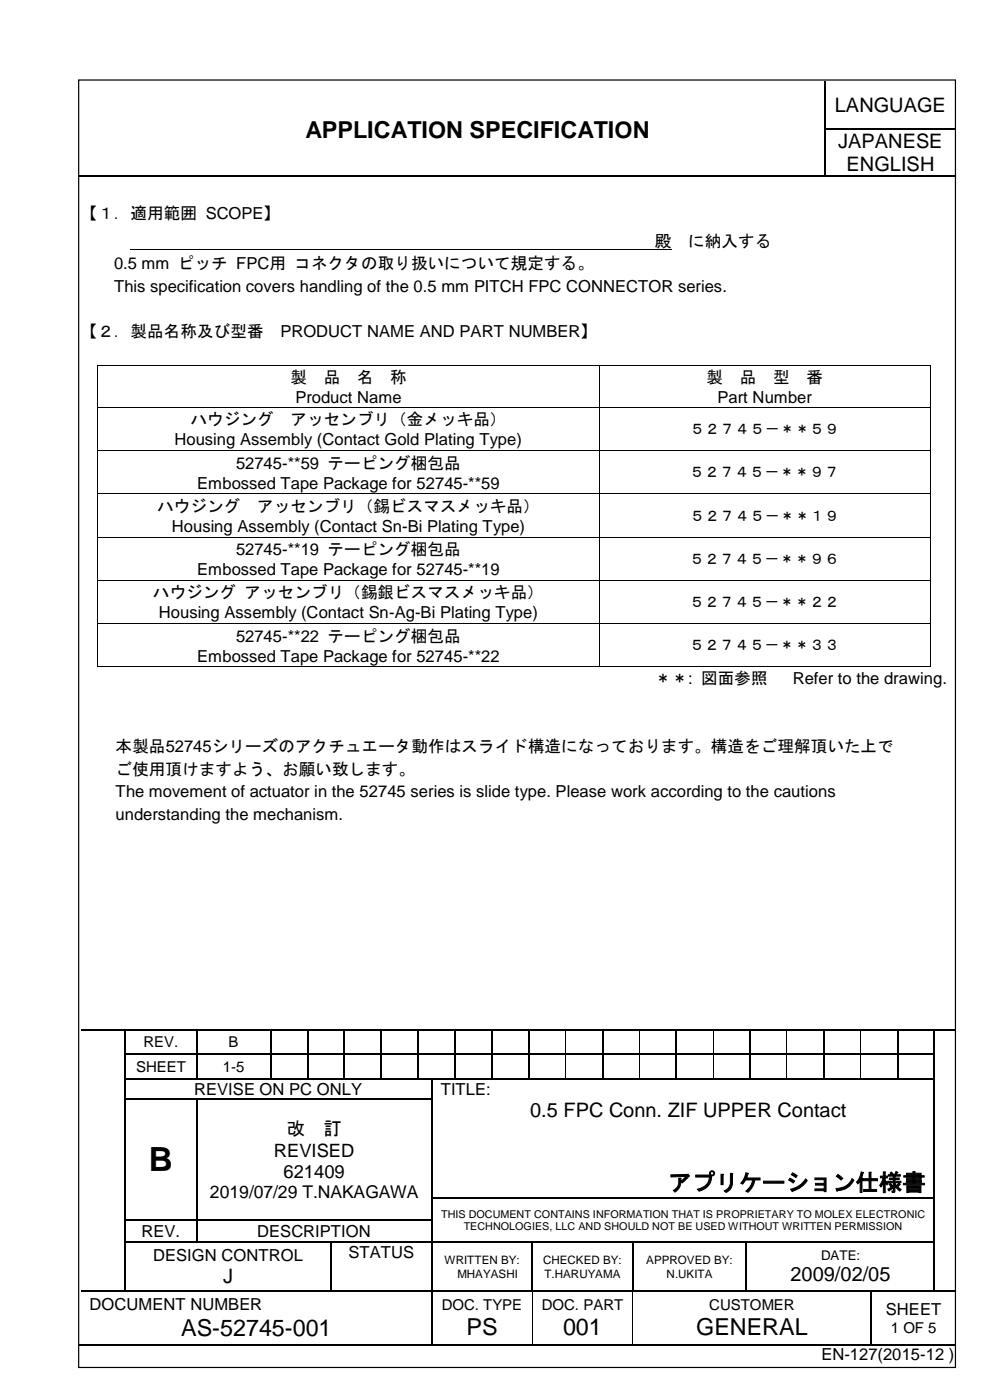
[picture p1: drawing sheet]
<svg xmlns="http://www.w3.org/2000/svg" width="210mm" height="297mm" viewBox="0 0 210 297" stroke-linecap="round" stroke-linejoin="round" font-family="sans-serif">
<defs><g id="words">
<text font-size="7.1" x="31.6" y="248.4">B</text>
<g font-size="5">
<text x="64.7" y="29.3">APPLICATION SPECIFICATION</text>
<text x="141.7" y="252.6">アプリケーション仕様書</text>
<text x="38.4" y="283.4">AS-52745-001</text>
<text x="98.9" y="283.2">PS</text>
<text x="119.4" y="283.2">001</text>
<text x="147.6" y="283.2">GENERAL</text>
</g>
<g font-size="4.2">
<text x="177" y="23.7">LANGUAGE</text>
<text x="177.7" y="31.4">JAPANESE</text>
<text x="179.5" y="36.3">ENGLISH</text>
<text x="112.4" y="236.9">0.5 FPC Conn. ZIF UPPER Contact</text>
<text x="47.3" y="272.3">J</text>
<text x="167.6" y="271.9">2009/02/05</text>
</g>
<g font-size="3.9">
<text x="58.1" y="245.5">REVISED</text>
<text x="60.8" y="240.7">改</text>
<text x="68.6" y="240.7">訂</text>
<text x="60.1" y="249.9">621409</text>
</g>
<text font-size="3.7" x="44.5" y="254.2">2019/07/29 T.NAKAGAWA</text>
<g font-size="3.5">
<text x="17.1" y="46.4">【１．適用範囲 SCOPE】</text>
<text x="138.8" y="52.4">殿</text>
<text x="145.9" y="52.4">に納入する</text>
<text x="24.2" y="57.2">0.5 mm ピッチ FPC用 コネクタの取り扱いについて規定する。</text>
<text x="24.2" y="61.9">This specification covers handling of the 0.5 mm PITCH FPC CONNECTOR series.</text>
<text x="17.1" y="71.6">【２．製品名称及び型番</text>
<text x="59.4" y="71.6">PRODUCT NAME AND PART NUMBER】</text>
<text x="61.6" y="81.2">製</text>
<text x="68.6" y="81.2">品</text>
<text x="75.7" y="81.2">名</text>
<text x="82.7" y="81.2">称</text>
<text x="149.8" y="81.2">製</text>
<text x="156.9" y="81.2">品</text>
<text x="163.9" y="81.2">型</text>
<text x="171" y="81.2">番</text>
<text x="62.6" y="85.5">Product Name</text>
<text x="152.1" y="85.5">Part Number</text>
<text x="37" y="94.5">Housing Assembly (Contact Gold Plating Type)</text>
<text x="40.4" y="90.2">ハウジング</text>
<text x="61.6" y="90.2">アッセンブリ（金メッキ品）</text>
<text x="50" y="99.4">52745-**59 テーピング梱包品</text>
<text x="41.8" y="103.7">Embossed Tape Package for 52745-**59</text>
<text x="33.3" y="108.6">ハウジング</text>
<text x="36.5" y="112.9">Housing Assembly (Contact Sn-Bi Plating Type)</text>
<text x="54.5" y="108.6">アッセンブリ（錫ビスマスメッキ品）</text>
<text x="50" y="117.7">52745-**19 テーピング梱包品</text>
<text x="41.8" y="122">Embossed Tape Package for 52745-**19</text>
<text x="32.4" y="126.9">ハウジング アッセンブリ（錫銀ビスマスメッキ品）</text>
<text x="33.7" y="131.2">Housing Assembly (Contact Sn-Ag-Bi Plating Type)</text>
<text x="50" y="136.1">52745-**22 テーピング梱包品</text>
<text x="41.8" y="140.4">Embossed Tape Package for 52745-**22</text>
<text x="138.8" y="145.2">＊＊: 図面参照</text>
<text x="168.1" y="145.2">Refer to the drawing.</text>
<text x="24.5" y="159.6">本製品52745シリーズのアクチュエータ動作はスライド構造になっております。構造をご理解頂いた上で</text>
<text x="24.5" y="164.4">ご使用頂けますよう、お願い致します。</text>
<text x="24.5" y="169.2">The movement of actuator in the 52745 series is slide type. Please work according to the cautions</text>
<text x="24.5" y="174">understanding the mechanism.</text>
<text x="41.2" y="232.2">REVISE ON PC ONLY</text>
<text x="93.4" y="232.2">TITLE:</text>
<text x="30" y="262.4">REV.</text>
<text x="54.5" y="262.4">DESCRIPTION</text>
<text x="32.5" y="267.6">DESIGN CONTROL</text>
<text x="73.9" y="266.9">STATUS</text>
<text x="19" y="278">DOCUMENT NUMBER</text>
<text x="187.8" y="279">SHEET</text>
<text x="174.2" y="288.6">EN-127(2015-12 )</text>
</g>
<g font-size="3.2">
<text x="146.3" y="92.1">５２７４５－＊＊５９</text>
<text x="146.2" y="101.3">５２７４５－＊＊９７</text>
<text x="146.3" y="110.5">５２７４５－＊＊１９</text>
<text x="146.2" y="119.7">５２７４５－＊＊９６</text>
<text x="146.2" y="128.8">５２７４５－＊＊２２</text>
<text x="146.2" y="138">５２７４５－＊＊３３</text>
<text x="28.8" y="227.4">SHEET</text>
<text x="30.4" y="222.2">REV.</text>
<text x="47.3" y="227.4">1-5</text>
<text x="48.5" y="222.2">B</text>
<text x="93.7" y="277.9">DOC. TYPE</text>
<text x="114.9" y="277.9">DOC. PART</text>
<text x="150.4" y="277.9">CUSTOMER</text>
<text x="188.8" y="282.8">1 OF 5</text>
</g>
<text font-size="2.8" x="174.1" y="267.3">DATE:</text>
<g font-size="2.5">
<text x="94.3" y="268.2">WRITTEN BY:</text>
<text x="115.1" y="268.2">CHECKED BY:</text>
<text x="137" y="268.2">APPROVED BY:</text>
<text x="97" y="271.1">MHAYASHI</text>
<text x="115.4" y="271.1">T.HARUYAMA</text>
<text x="141.3" y="271.1">N.UKITA</text>
</g>
<g font-size="2.3">
<text x="93.5" y="258.4">THIS DOCUMENT CONTAINS INFORMATION THAT IS PROPRIETARY TO MOLEX ELECTRONIC</text>
<text x="98.3" y="261">TECHNOLOGIES, LLC AND SHOULD NOT BE USED WITHOUT WRITTEN PERMISSION</text>
</g>
</g></defs>
<g fill="none" stroke="#000" stroke-width=".25">
<path d="M16.7 17h185.9v273.1h-185.9zM175 17.1v10.2M16.8 37.3h158.1M175 27.5v9.7M175.1 27.4h27.5M175.1 37.3h27.5M17.1 218.4h9.3M26.5 218.6v4.9M26.6 218.4h15M41.7 218.6v4.9M41.9 218.4h15.3M57.4 218.6v4.9"/>
<path d="M57.5 218.4h7.6M65.2 218.6v4.9M65.3 218.4h7.6M73 218.6v4.9M73.1 218.4h7.6M80.8 218.6v4.9M81 218.4h7.5M88.7 218.6v4.9M88.8 218.4h7.6M96.5 218.6v4.9M96.6 218.4h7.6M104.3 218.6v4.9"/>
<path d="M104.4 218.4h7.6M112.1 218.6v4.9M112.3 218.4h7.5M120.1 218.4h7.5M127.7 218.6v4.9M127.9 218.4h7.6M135.7 218.4h7.5M143.4 218.6v4.9M143.5 218.4h7.6M151.4 218.4h7.5M159 218.6v4.9M159.2 218.4h7.5"/>
<path d="M167 218.4h7.5M174.7 218.6v4.9M174.8 218.4h7.6M182.6 218.4h7.6M190.3 218.6v4.9M190.4 218.4h7.6M198.1 218.6v4.9M198.2 218.4h4.5M26.5 223.8v4.9M26.5 229v4M26.5 233.3v4.8M26.5 238.4v4.8"/>
<path d="M26.6 223.6h15M26.6 228.8h15M26.6 233.2h15M41.7 223.8v4.9M41.7 233.3v4.8M41.7 238.4v4.8M41.9 223.6h15.3M41.9 228.8h15.3M41.9 233.2h49.5M57.4 223.8v4.9M57.5 223.6h7.6M57.5 228.8h7.6"/>
<path d="M65.2 223.8v4.9M65.3 223.6h7.6M65.3 228.8h7.6M73 223.8v4.9M73.1 223.6h7.6M73.1 228.8h7.6M80.8 223.8v4.9M81 223.6h7.5M81 228.8h7.5M88.7 223.8v4.9M88.8 223.6h7.6M88.8 228.8h2.6"/>
<path d="M91.5 229v4M91.5 233.3v4.8M91.5 238.4v4.8M91.7 228.8h4.7M96.5 223.8v4.9M96.6 223.6h7.6M96.6 228.8h7.6M104.3 223.8v4.9M104.4 223.6h7.6M104.4 228.8h7.6M112.1 223.8v4.9M112.3 223.6h7.5"/>
<path d="M112.3 228.8h7.5M120.1 223.6h7.5M120.1 228.8h7.5M127.7 223.8v4.9M127.9 223.6h7.6M127.9 228.8h7.6M135.7 223.6h7.5M135.7 228.8h7.5M143.4 223.8v4.9M143.5 223.6h7.6M143.5 228.8h7.6M151.4 223.6h7.5"/>
<path d="M151.4 228.8h7.5M159 223.8v4.9M159.2 223.6h7.5M159.2 228.8h7.5M167 223.6h7.5M167 228.8h7.5M174.7 223.8v4.9M174.8 223.6h7.6M174.8 228.8h7.6M182.6 223.6h7.6M182.6 228.8h7.6M190.3 223.8v4.9"/>
<path d="M190.4 223.6h7.6M190.4 228.8h7.6M198.1 223.8v4.9M198.1 229v4M198.1 233.3v4.8M198.1 238.4v4.8M26.5 243.5v10.5M26.5 254.3v4.3M26.5 258.9v4.5M26.6 258.7h15M41.7 243.5v10.5M41.7 254.3v4.3"/>
<path d="M41.7 258.9v4.5M41.9 258.7h49.5M91.5 243.5v10.5M91.5 254.3v4.3M91.5 258.9v4.5M91.7 254.2h106.3M198.1 243.5v10.5M198.1 254.3v4.3M198.1 258.9v4.5M17.1 274h9.3M26.5 263.7v5.1M26.5 269v4.8"/>
<path d="M26.6 263.6h15M26.6 274h43.5M41.9 263.6h28.2M70.2 263.7v5.1M70.2 269v4.8M70.3 263.6h21.1M70.3 274h21.1M91.5 263.7v5.1M91.5 269v4.8M91.5 274.1v11M91.7 263.6h21M91.7 274h21"/>
<path d="M112.8 263.7v5.1M112.8 269v4.8M113 263.6h21.1M113.2 274h20.9M134.2 263.7v5.1M134.2 269v4.8M134.3 263.6h23.8M134.6 274h23.5M158.2 263.7v5.1M158.2 269v4.8M158.4 263.6h39.6M158.4 274h26.2"/>
<path d="M184.7 274.1v11M184.8 274h13.2M198.1 263.7v5.1M198.1 269v4.8M198.2 274h4.5M16.8 285.2h74.6M91.7 285.2h21.1M113 285.2h21.1M134.3 285.2h50.3M184.8 285.2h17.9"/>
</g>
<g fill="#000">
<path d="M174.9 27.3h.2v.2h-.2z" fill-rule="evenodd"/>
<path d="M174.9 37.2h.2v.3h-.2z" fill-rule="evenodd"/>
<path d="M26.4 218.3h.2v.2h-.2z" fill-rule="evenodd"/>
<path d="M41.6 218.3h.3v.2h-.3z" fill-rule="evenodd"/>
<path d="M57.2 218.3h.3v.2h-.3z" fill-rule="evenodd"/>
<path d="M65.1 218.3h.2v.2h-.2z" fill-rule="evenodd"/>
<path d="M72.9 218.3h.2v.2h-.2z" fill-rule="evenodd"/>
<path d="M80.7 218.3h.3v.2h-.3z" fill-rule="evenodd"/>
<path d="M88.5 218.3h.3v.2h-.3z" fill-rule="evenodd"/>
<path d="M96.4 218.3h.2v.2h-.2z" fill-rule="evenodd"/>
<path d="M104.2 218.3h.2v.2h-.2z" fill-rule="evenodd"/>
<path d="M112 218.3h.3v.2h-.3z" fill-rule="evenodd"/>
<path d="M119.8 218.3h.3v.2h-.3z" fill-rule="evenodd"/>
<path d="M127.6 218.3h.3v.2h-.3z" fill-rule="evenodd"/>
<path d="M135.5 218.3h.2v.2h-.2z" fill-rule="evenodd"/>
<path d="M143.2 218.3h.3v.2h-.3z" fill-rule="evenodd"/>
<path d="M151.1 218.3h.3v.2h-.3z" fill-rule="evenodd"/>
<path d="M158.9 218.3h.3v.2h-.3z" fill-rule="evenodd"/>
<path d="M166.7 218.3h.3v.2h-.3z" fill-rule="evenodd"/>
<path d="M174.5 218.3h.3v.2h-.3z" fill-rule="evenodd"/>
<path d="M182.4 218.3h.2v.2h-.2z" fill-rule="evenodd"/>
<path d="M190.2 218.3h.2v.2h-.2z" fill-rule="evenodd"/>
<path d="M198 218.3h.2v.2h-.2z" fill-rule="evenodd"/>
<path d="M26.4 223.5h.2v.3h-.2z" fill-rule="evenodd"/>
<path d="M26.4 228.7h.2v.3h-.2z" fill-rule="evenodd"/>
<path d="M26.4 233h.2v.3h-.2z" fill-rule="evenodd"/>
<path d="M26.4 238.1h.2v.3h-.2z" fill-rule="evenodd"/>
<path d="M41.6 223.5h.3v.3h-.3z" fill-rule="evenodd"/>
<path d="M41.6 228.7h.3v.3h-.3z" fill-rule="evenodd"/>
<path d="M41.6 233h.3v.3h-.3z" fill-rule="evenodd"/>
<path d="M41.6 238.1h.3v.3h-.3z" fill-rule="evenodd"/>
<path d="M57.2 223.5h.3v.3h-.3z" fill-rule="evenodd"/>
<path d="M57.2 228.7h.3v.3h-.3z" fill-rule="evenodd"/>
<path d="M65.1 223.5h.2v.3h-.2z" fill-rule="evenodd"/>
<path d="M65.1 228.7h.2v.3h-.2z" fill-rule="evenodd"/>
<path d="M72.9 223.5h.2v.3h-.2z" fill-rule="evenodd"/>
<path d="M72.9 228.7h.2v.3h-.2z" fill-rule="evenodd"/>
<path d="M80.7 223.5h.3v.3h-.3z" fill-rule="evenodd"/>
<path d="M80.7 228.7h.3v.3h-.3z" fill-rule="evenodd"/>
<path d="M88.5 223.5h.3v.3h-.3z" fill-rule="evenodd"/>
<path d="M88.5 228.7h.3v.3h-.3z" fill-rule="evenodd"/>
<path d="M91.4 228.7h.3v.3h-.3z" fill-rule="evenodd"/>
<path d="M91.4 233h.3v.3h-.3z" fill-rule="evenodd"/>
<path d="M91.4 238.1h.3v.3h-.3z" fill-rule="evenodd"/>
<path d="M96.4 223.5h.2v.3h-.2z" fill-rule="evenodd"/>
<path d="M96.4 228.7h.2v.3h-.2z" fill-rule="evenodd"/>
<path d="M104.2 223.5h.2v.3h-.2z" fill-rule="evenodd"/>
<path d="M104.2 228.7h.2v.3h-.2z" fill-rule="evenodd"/>
<path d="M112 223.5h.3v.3h-.3z" fill-rule="evenodd"/>
<path d="M112 228.7h.3v.3h-.3z" fill-rule="evenodd"/>
<path d="M119.8 223.5h.3v.3h-.3z" fill-rule="evenodd"/>
<path d="M119.8 228.7h.3v.3h-.3z" fill-rule="evenodd"/>
<path d="M127.6 223.5h.3v.3h-.3z" fill-rule="evenodd"/>
<path d="M127.6 228.7h.3v.3h-.3z" fill-rule="evenodd"/>
<path d="M135.5 223.5h.2v.3h-.2z" fill-rule="evenodd"/>
<path d="M135.5 228.7h.2v.3h-.2z" fill-rule="evenodd"/>
<path d="M143.2 223.5h.3v.3h-.3z" fill-rule="evenodd"/>
<path d="M143.2 228.7h.3v.3h-.3z" fill-rule="evenodd"/>
<path d="M151.1 223.5h.3v.3h-.3z" fill-rule="evenodd"/>
<path d="M151.1 228.7h.3v.3h-.3z" fill-rule="evenodd"/>
<path d="M158.9 223.5h.3v.3h-.3z" fill-rule="evenodd"/>
<path d="M158.9 228.7h.3v.3h-.3z" fill-rule="evenodd"/>
<path d="M166.7 223.5h.3v.3h-.3z" fill-rule="evenodd"/>
<path d="M166.7 228.7h.3v.3h-.3z" fill-rule="evenodd"/>
<path d="M174.5 223.5h.3v.3h-.3z" fill-rule="evenodd"/>
<path d="M174.5 228.7h.3v.3h-.3z" fill-rule="evenodd"/>
<path d="M182.4 223.5h.2v.3h-.2z" fill-rule="evenodd"/>
<path d="M182.4 228.7h.2v.3h-.2z" fill-rule="evenodd"/>
<path d="M190.2 223.5h.2v.3h-.2z" fill-rule="evenodd"/>
<path d="M190.2 228.7h.2v.3h-.2z" fill-rule="evenodd"/>
<path d="M198 223.5h.2v.3h-.2z" fill-rule="evenodd"/>
<path d="M198 228.7h.2v.3h-.2z" fill-rule="evenodd"/>
<path d="M198 233h.2v.3h-.2z" fill-rule="evenodd"/>
<path d="M198 238.1h.2v.3h-.2z" fill-rule="evenodd"/>
<path d="M26.4 243.2h.2v.3h-.2z" fill-rule="evenodd"/>
<path d="M26.4 254h.2v.3h-.2z" fill-rule="evenodd"/>
<path d="M26.4 258.6h.2v.3h-.2z" fill-rule="evenodd"/>
<path d="M41.6 243.2h.3v.3h-.3z" fill-rule="evenodd"/>
<path d="M41.6 254h.3v.3h-.3z" fill-rule="evenodd"/>
<path d="M41.6 258.6h.3v.3h-.3z" fill-rule="evenodd"/>
<path d="M91.4 243.2h.3v.3h-.3z" fill-rule="evenodd"/>
<path d="M91.4 254h.3v.3h-.3z" fill-rule="evenodd"/>
<path d="M91.4 258.6h.3v.3h-.3z" fill-rule="evenodd"/>
<path d="M198 243.2h.2v.3h-.2z" fill-rule="evenodd"/>
<path d="M198 254h.2v.3h-.2z" fill-rule="evenodd"/>
<path d="M198 258.6h.2v.3h-.2z" fill-rule="evenodd"/>
<path d="M26.4 263.4h.2v.3h-.2z" fill-rule="evenodd"/>
<path d="M26.4 268.8h.2v.2h-.2z" fill-rule="evenodd"/>
<path d="M26.4 273.8h.2v.3h-.2z" fill-rule="evenodd"/>
<path d="M41.6 263.4h.3v.3h-.3z" fill-rule="evenodd"/>
<path d="M70.1 263.4h.2v.3h-.2z" fill-rule="evenodd"/>
<path d="M70.1 268.8h.2v.2h-.2z" fill-rule="evenodd"/>
<path d="M70.1 273.8h.2v.3h-.2z" fill-rule="evenodd"/>
<path d="M91.4 263.4h.3v.3h-.3z" fill-rule="evenodd"/>
<path d="M91.4 268.8h.3v.2h-.3z" fill-rule="evenodd"/>
<path d="M91.4 273.8h.3v.3h-.3z" fill-rule="evenodd"/>
<path d="M112.7 263.4h.3v.3h-.3z" fill-rule="evenodd"/>
<path d="M112.7 268.8h.3v.2h-.3z" fill-rule="evenodd"/>
<path d="M112.7 273.8h.3v.3h-.3z" fill-rule="evenodd"/>
<path d="M113 273.8h.2v.3h-.2z" fill-rule="evenodd"/>
<path d="M134.1 263.4h.2v.3h-.2z" fill-rule="evenodd"/>
<path d="M134.1 268.8h.2v.2h-.2z" fill-rule="evenodd"/>
<path d="M134.1 273.8h.2v.3h-.2z" fill-rule="evenodd"/>
<path d="M134.3 273.8h.3v.3h-.3z" fill-rule="evenodd"/>
<path d="M158.1 263.4h.3v.3h-.3z" fill-rule="evenodd"/>
<path d="M158.1 268.8h.3v.2h-.3z" fill-rule="evenodd"/>
<path d="M158.1 273.8h.3v.3h-.3z" fill-rule="evenodd"/>
<path d="M184.6 273.8h.2v.3h-.2z" fill-rule="evenodd"/>
<path d="M198 263.4h.2v.3h-.2z" fill-rule="evenodd"/>
<path d="M198 268.8h.2v.2h-.2z" fill-rule="evenodd"/>
<path d="M198 273.8h.2v.3h-.2z" fill-rule="evenodd"/>
<path d="M91.4 285.1h.3v.3h-.3z" fill-rule="evenodd"/>
<path d="M112.8 285.1h.2v.3h-.2z" fill-rule="evenodd"/>
<path d="M134.1 285.1h.2v.3h-.2z" fill-rule="evenodd"/>
<path d="M184.6 285.1h.2v.3h-.2z" fill-rule="evenodd"/>
</g>
<path d="M119.9 218.6v4.9M135.6 218.6v4.9M151.2 218.6v4.9M166.8 218.6v4.9M182.4 218.6v4.9M119.9 223.8v4.9M135.6 223.8v4.9M151.2 223.8v4.9M166.8 223.8v4.9M182.4 223.8v4.9M112.8 274.1v11M134.2 274.1v11" fill="none" stroke="#000" stroke-width=".21"/>
<path d="M62.2 23.4h88.9v9.7h-88.9z" fill-rule="evenodd" fill="#fff"/>
<g fill="none" stroke="#000" stroke-width=".21">
<path d="M27.7 52.9h114.7M20.6 77.7v8.6M20.7 77.6h106.4M127.2 77.7v8.6M127.2 77.6h69.9M197.2 77.7v8.6M20.6 86.5v9M20.6 95.7v9M20.7 86.4h106.4M20.7 95.6h106.4M127.2 86.5v9M127.2 95.7v9"/>
<path d="M127.2 86.4h69.9M127.2 95.6h69.9M197.2 86.5v9M197.2 95.7v9M20.6 104.8v9.1M20.6 114v9M20.7 104.8h106.4M20.7 113.9h106.4M127.2 104.8v9.1M127.2 114v9M127.2 104.8h69.9M127.2 113.9h69.9"/>
<path d="M197.2 104.8v9.1M197.2 114v9M20.6 123.2v9M20.6 132.4v9M20.7 123.1h106.4M20.7 132.3h106.4M127.2 123.2v9M127.2 132.4v9M127.2 123.1h69.9M127.2 132.3h69.9M197.2 123.2v9M197.2 132.4v9"/>
<path d="M20.7 141.5h106.4M127.2 141.5h69.9"/>
</g>
<g fill="#000">
<path d="M20.5 77.5h.2v.2h-.2z" fill-rule="evenodd"/>
<path d="M20.5 77.5h.2v.2h-.2z" fill-rule="evenodd"/>
<path d="M127.1 77.5h.1v.2h-.1z" fill-rule="evenodd"/>
<path d="M197.1 77.5h.2v.2h-.2z" fill-rule="evenodd"/>
<path d="M197.1 77.5h.2v.2h-.2z" fill-rule="evenodd"/>
<path d="M20.5 86.3h.2v.2h-.2z" fill-rule="evenodd"/>
<path d="M20.5 95.5h.2v.2h-.2z" fill-rule="evenodd"/>
<path d="M127.1 86.3h.1v.2h-.1z" fill-rule="evenodd"/>
<path d="M127.1 95.5h.1v.2h-.1z" fill-rule="evenodd"/>
<path d="M197.1 86.3h.2v.2h-.2z" fill-rule="evenodd"/>
<path d="M197.1 95.5h.2v.2h-.2z" fill-rule="evenodd"/>
<path d="M20.5 104.7h.2v.1h-.2z" fill-rule="evenodd"/>
<path d="M20.5 113.9h.2v.1h-.2z" fill-rule="evenodd"/>
<path d="M127.1 104.7h.1v.1h-.1z" fill-rule="evenodd"/>
<path d="M127.1 113.9h.1v.1h-.1z" fill-rule="evenodd"/>
<path d="M197.1 104.7h.2v.1h-.2z" fill-rule="evenodd"/>
<path d="M197.1 113.9h.2v.1h-.2z" fill-rule="evenodd"/>
<path d="M20.5 123h.2v.2h-.2z" fill-rule="evenodd"/>
<path d="M20.5 132.2h.2v.2h-.2z" fill-rule="evenodd"/>
<path d="M127.1 123h.1v.2h-.1z" fill-rule="evenodd"/>
<path d="M127.1 132.2h.1v.2h-.1z" fill-rule="evenodd"/>
<path d="M197.1 123h.2v.2h-.2z" fill-rule="evenodd"/>
<path d="M197.1 132.2h.2v.2h-.2z" fill-rule="evenodd"/>
<path d="M20.5 141.4h.2v.1h-.2z" fill-rule="evenodd"/>
<path d="M20.5 141.4h.2v.1h-.2z" fill-rule="evenodd"/>
<path d="M127.1 141.4h.1v.1h-.1z" fill-rule="evenodd"/>
<path d="M197.1 141.4h.2v.1h-.2z" fill-rule="evenodd"/>
<path d="M197.1 141.4h.2v.1h-.2z" fill-rule="evenodd"/>
</g>
<use href="#words"/>
</svg>
